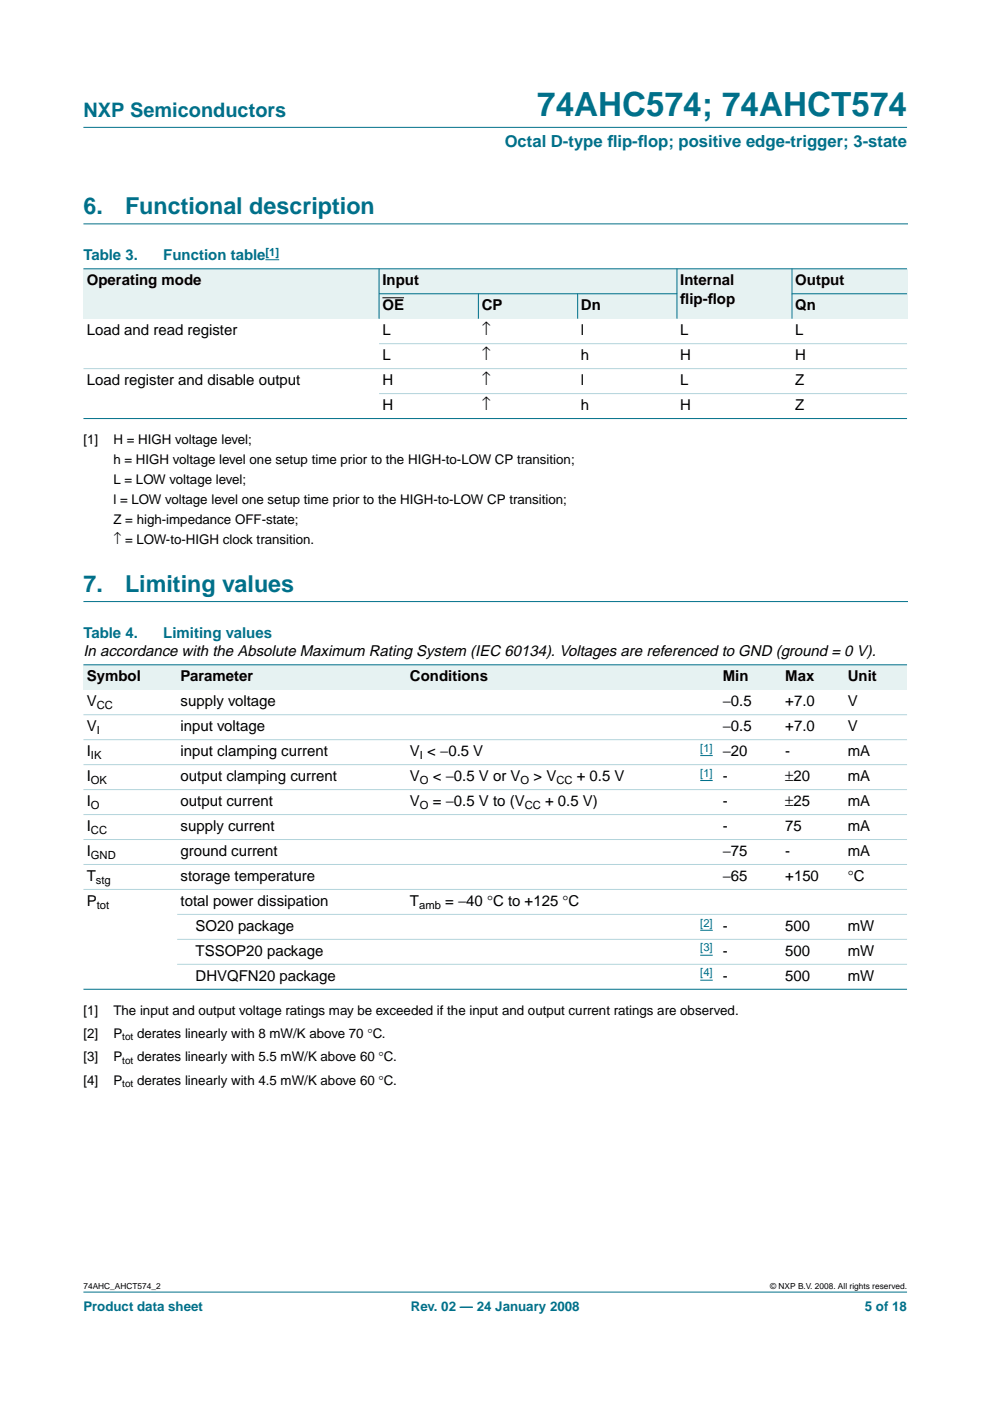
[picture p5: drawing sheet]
<svg xmlns="http://www.w3.org/2000/svg" width="210mm" height="297mm" viewBox="0 0 210 297" stroke-linecap="round" stroke-linejoin="round" font-family="sans-serif">
<defs><g id="words">
<text font-size="7.1" fill="#00708a" x="113.9" y="24.7">74AHC574; 74AHCT574</text>
<g font-size="4.9" fill="#00708a">
<text x="17.7" y="45.5">6.</text>
<text x="26.5" y="45.5">Functional description</text>
<text x="17.7" y="125.6">7.</text>
<text x="26.5" y="125.6">Limiting values</text>
</g>
<text font-size="4.2" fill="#00708a" x="17.7" y="24.9">NXP Semiconductors</text>
<g font-size="3.5" fill="#00708a">
<text x="107" y="31.1">Octal D-type f</text>
<text x="128.8" y="31.1">lip-f</text>
<text x="135.2" y="31.1">lop; positive edge-trigger; 3-state</text>
</g>
<g font-size="3.2" fill="#00708a">
<text x="17.7" y="55.2">Table 3.</text>
<text x="34.6" y="55.2">Function table</text>
<text x="17.7" y="135.3">Table 4.</text>
<text x="34.6" y="135.3">Limiting values</text>
</g>
<g font-size="3.2">
<text x="18.4" y="60.5">Operating mode</text>
<text x="81.1" y="60.5">Input</text>
<text x="81.1" y="65.8">OE</text>
<text x="102.1" y="65.8">CP</text>
<text x="123.2" y="65.8">Dn</text>
<text x="144.2" y="60.5">Internal</text>
<text x="144.2" y="64.4">f</text>
<text x="144.2" y="64.4">lip-f</text>
<text x="150.1" y="64.4">lop</text>
<text x="168.6" y="60.5">Output</text>
<text x="168.6" y="65.8">Qn</text>
<text x="18.4" y="71.1">Load and read register</text>
<text x="81.1" y="71.1">L</text>
<text x="102.1" y="71.1">↑</text>
<text x="123.2" y="71.1">l</text>
<text x="144.2" y="71.1">L</text>
<text x="168.6" y="71.1">L</text>
<text x="81.1" y="76.4">L</text>
<text x="102.1" y="76.4">↑</text>
<text x="123.2" y="76.4">h</text>
<text x="144.2" y="76.4">H</text>
<text x="168.6" y="76.4">H</text>
<text x="18.4" y="81.7">Load register and disable output</text>
<text x="81.1" y="81.7">H</text>
<text x="102.1" y="81.7">↑</text>
<text x="123.2" y="81.7">l</text>
<text x="144.2" y="81.7">L</text>
<text x="168.6" y="81.7">Z</text>
<text x="81.1" y="87">H</text>
<text x="102.1" y="87">↑</text>
<text x="123.2" y="87">h</text>
<text x="144.2" y="87">H</text>
<text x="168.6" y="87">Z</text>
<text x="17.7" y="139.2">In accordance with the Absolute Maximum Rating System (IEC 60134). Voltages are referenced to GND (ground = 0 V).</text>
<text x="18.4" y="144.5">Symbol</text>
<text x="18.4" y="149.8">V</text>
<text x="38.3" y="144.5">Parameter</text>
<text x="38.3" y="149.8">supply voltage</text>
<text x="86.9" y="144.5">Conditions</text>
<text x="153.2" y="149.8">−0.5</text>
<text x="153.2" y="144.5">Min</text>
<text x="166.5" y="144.5">Max</text>
<text x="166.5" y="149.8">+7.0</text>
<text x="179.8" y="144.5">Unit</text>
<text x="179.8" y="149.8">V</text>
<text x="18.4" y="155.1">V</text>
<text x="38.3" y="155.1">input voltage</text>
<text x="153.2" y="155.1">−0.5</text>
<text x="166.5" y="155.1">+7.0</text>
<text x="179.8" y="155.1">V</text>
<text x="18.4" y="160.4">I</text>
<text x="38.3" y="160.4">input clamping current</text>
<text x="86.9" y="160.4">V &lt; −0.5 V</text>
<text x="153.2" y="160.4">−20</text>
<text x="166.5" y="160.4">-</text>
<text x="179.8" y="160.4">mA</text>
<text x="18.4" y="165.6">I</text>
<text x="38.3" y="165.6">output clamping current</text>
<text x="86.9" y="165.6">V</text>
<text x="91.8" y="165.6">&lt; −0.5 V or V</text>
<text x="113.1" y="165.6">&gt; V</text>
<text x="122.3" y="165.6">+ 0.5 V</text>
<text x="153.2" y="165.6">-</text>
<text x="166.5" y="165.6">±20</text>
<text x="179.8" y="165.6">mA</text>
<text x="18.4" y="170.9">I</text>
<text x="38.3" y="170.9">output current</text>
<text x="86.9" y="170.9">V</text>
<text x="91.8" y="170.9">= −0.5 V to (V</text>
<text x="115.6" y="170.9">+ 0.5 V)</text>
<text x="153.2" y="170.9">-</text>
<text x="166.5" y="170.9">±25</text>
<text x="179.8" y="170.9">mA</text>
<text x="18.4" y="176.2">I</text>
<text x="38.3" y="176.2">supply current</text>
<text x="153.2" y="176.2">-</text>
<text x="166.5" y="176.2">75</text>
<text x="179.8" y="176.2">mA</text>
<text x="18.4" y="181.5">I</text>
<text x="38.3" y="181.5">ground current</text>
<text x="153.2" y="181.5">−75</text>
<text x="166.5" y="181.5">-</text>
<text x="179.8" y="181.5">mA</text>
<text x="18.4" y="186.8">T</text>
<text x="38.3" y="186.8">storage temperature</text>
<text x="153.2" y="186.8">−65</text>
<text x="166.5" y="186.8">+150</text>
<text x="179.8" y="186.8">°C</text>
<text x="18.4" y="192.1">P</text>
<text x="38.3" y="192.1">total power dissipation</text>
<text x="41.5" y="197.4">SO20 package</text>
<text x="86.9" y="192.1">T</text>
<text x="94.4" y="192.1">= −40 °C to +125 °C</text>
<text x="153.2" y="197.4">-</text>
<text x="166.5" y="197.4">500</text>
<text x="179.8" y="197.4">mW</text>
<text x="41.5" y="202.7">TSSOP20 package</text>
<text x="153.2" y="202.7">-</text>
<text x="166.5" y="202.7">500</text>
<text x="179.8" y="202.7">mW</text>
<text x="41.5" y="208">DHVQFN20 package</text>
<text x="153.2" y="208">-</text>
<text x="166.5" y="208">500</text>
<text x="179.8" y="208">mW</text>
</g>
<g font-size="2.8">
<text x="17.7" y="94.2">[1]</text>
<text x="24" y="94.2">H = HIGH voltage level;</text>
<text x="24" y="98.4">h = HIGH voltage level one setup time prior to the HIGH-to-LOW CP transition;</text>
<text x="24" y="102.6">L = LOW voltage level;</text>
<text x="24" y="106.9">l = LOW voltage level one setup time prior to the HIGH-to-LOW CP transition;</text>
<text x="24" y="111.1">Z = high-impedance OFF-state;</text>
<text x="24" y="115.3">↑ = LOW-to-HIGH clock transition.</text>
<text x="17.7" y="215.2">[1]</text>
<text x="24" y="215.2">The input and output voltage ratings may be exceeded if the input and output current ratings are observed.</text>
<text x="17.7" y="220.1">[2]</text>
<text x="24" y="220.1">P</text>
<text x="29.1" y="220.1">derates linearly with 8 mW/K above 70 °C.</text>
<text x="17.7" y="225">[3]</text>
<text x="24" y="225">P</text>
<text x="29.1" y="225">derates linearly with 5.5 mW/K above 60 °C.</text>
<text x="17.7" y="230">[4]</text>
<text x="24" y="230">P</text>
<text x="29.1" y="230">derates linearly with 4.5 mW/K above 60 °C.</text>
</g>
<g font-size="2.8" fill="#00708a">
<text x="17.7" y="278">Product data sheet</text>
<text x="87.1" y="278">Rev. 02 — 24 January 2008</text>
<text x="183.4" y="278">5 of 18</text>
</g>
<g font-size="2.4" fill="#00f">
<text x="56.3" y="54.3">[1]</text>
<text x="148.5" y="159.4">[1]</text>
<text x="148.5" y="164.7">[1]</text>
<text x="148.5" y="196.4">[2]</text>
<text x="148.5" y="201.7">[3]</text>
<text x="148.5" y="207">[4]</text>
</g>
<g font-size="2.4">
<text x="20.5" y="150.3">CC</text>
<text x="20.5" y="155.6">I</text>
<text x="19.3" y="160.9">IK</text>
<text x="89" y="160.9">I</text>
<text x="19.3" y="166.2">OK</text>
<text x="89" y="166.2">O</text>
<text x="110.4" y="166.2">O</text>
<text x="118" y="166.2">CC</text>
<text x="19.3" y="171.5">O</text>
<text x="89" y="171.5">O</text>
<text x="111.3" y="171.5">CC</text>
<text x="19.3" y="176.8">CC</text>
<text x="19.3" y="182.1">GND</text>
<text x="20.3" y="187.4">stg</text>
<text x="20.5" y="192.7">tot</text>
<text x="88.9" y="192.7">amb</text>
</g>
<g font-size="2.1">
<text x="25.9" y="220.6">tot</text>
<text x="25.9" y="225.5">tot</text>
<text x="25.9" y="230.5">tot</text>
</g>
<g font-size="1.8">
<text x="17.7" y="273.4">74AHC_AHCT574_2</text>
<text x="163.3" y="273.4">© NXP B.V. 2008. All rights reserved.</text>
</g>
</g></defs>
<g fill="#00708a" stroke="#00708a" stroke-width=".21">
<path d="M17.7 273.9h174.6z"/>
<path d="M17.7 27h174.6z"/>
</g>
<path d="M17.7 47.5h174.7M17.7 127.5h174.7" fill="none" stroke="#00708a" stroke-width=".21"/>
<path d="M56.3 55.1h2.9" fill="none" stroke="#00f" stroke-width=".21"/>
<g fill="#e6f2f2">
<path d="M17.7 57h62.7v10.6h-62.7z" fill-rule="evenodd"/>
<path d="M80.4 57h63.1v5.3h-63.1z" fill-rule="evenodd"/>
<path d="M143.5 57h24.4v10.6h-24.4z" fill-rule="evenodd"/>
<path d="M167.9 57h24.4v5.3h-24.4z" fill-rule="evenodd"/>
<path d="M80.4 62.3h21v5.3h-21z" fill-rule="evenodd"/>
</g>
<path d="M81.1 63.1h4.6z" fill="#000" stroke="#000" stroke-width=".21"/>
<g fill="#e6f2f2">
<path d="M101.4 62.3h21.1v5.3h-21.1z" fill-rule="evenodd"/>
<path d="M122.5 62.3h21v5.3h-21z" fill-rule="evenodd"/>
<path d="M167.9 62.3h24.4v5.3h-24.4z" fill-rule="evenodd"/>
</g>
<g fill="#00708a" stroke="#00708a" stroke-width=".21">
<path d="M80.4 56.9v10.7z"/>
<path d="M101.4 62.2v5.4z"/>
<path d="M122.5 62.2v5.4z"/>
<path d="M143.5 56.9v10.7z"/>
<path d="M167.9 56.9v10.7z"/>
<path d="M17.7 57h174.6z"/>
<path d="M80.3 62.3h63.3z"/>
<path d="M167.9 62.3h24.4z"/>
<path d="M17.7 88.7h174.6z"/>
</g>
<g fill="#b3d4db" stroke="#b3d4db" stroke-width=".21">
<path d="M80.4 72.9h111.9z"/>
<path d="M17.7 78.2h174.6z"/>
<path d="M80.4 83.4h111.9z"/>
</g>
<g fill="#e6f2f2">
<path d="M17.7 141h19.9v5.2h-19.9z" fill-rule="evenodd"/>
<path d="M37.6 141h48.6v5.2h-48.6z" fill-rule="evenodd"/>
<path d="M86.2 141h57.5v5.2h-57.5z" fill-rule="evenodd"/>
<path d="M143.7 141h8.8v5.2h-8.8z" fill-rule="evenodd"/>
<path d="M152.5 141h13.3v5.2h-13.3z" fill-rule="evenodd"/>
<path d="M165.8 141h13.2v5.2h-13.2z" fill-rule="evenodd"/>
<path d="M179 141h13.3v5.2h-13.3z" fill-rule="evenodd"/>
</g>
<path d="M148.5 160.2h2.6M148.5 165.5h2.6M148.5 197.2h2.6M148.5 202.5h2.6M148.5 207.8h2.6" fill="none" stroke="#00f" stroke-width=".21"/>
<g fill="#00708a" stroke="#00708a" stroke-width=".21">
<path d="M17.7 141h174.6z"/>
<path d="M17.7 209.7h174.6z"/>
</g>
<g fill="#b3d4db" stroke="#b3d4db" stroke-width=".21">
<path d="M17.7 151.5h174.6z"/>
<path d="M17.7 156.8h174.6z"/>
<path d="M17.7 162.1h174.6z"/>
<path d="M17.7 167.4h174.6z"/>
<path d="M17.7 172.7h174.6z"/>
<path d="M17.7 178h174.6z"/>
<path d="M17.7 183.3h174.6z"/>
<path d="M17.7 188.6h174.6z"/>
<path d="M37.6 193.9h154.7z"/>
<path d="M37.6 199.2h154.7z"/>
<path d="M37.6 204.5h154.7z"/>
</g>
<use href="#words"/>
</svg>
